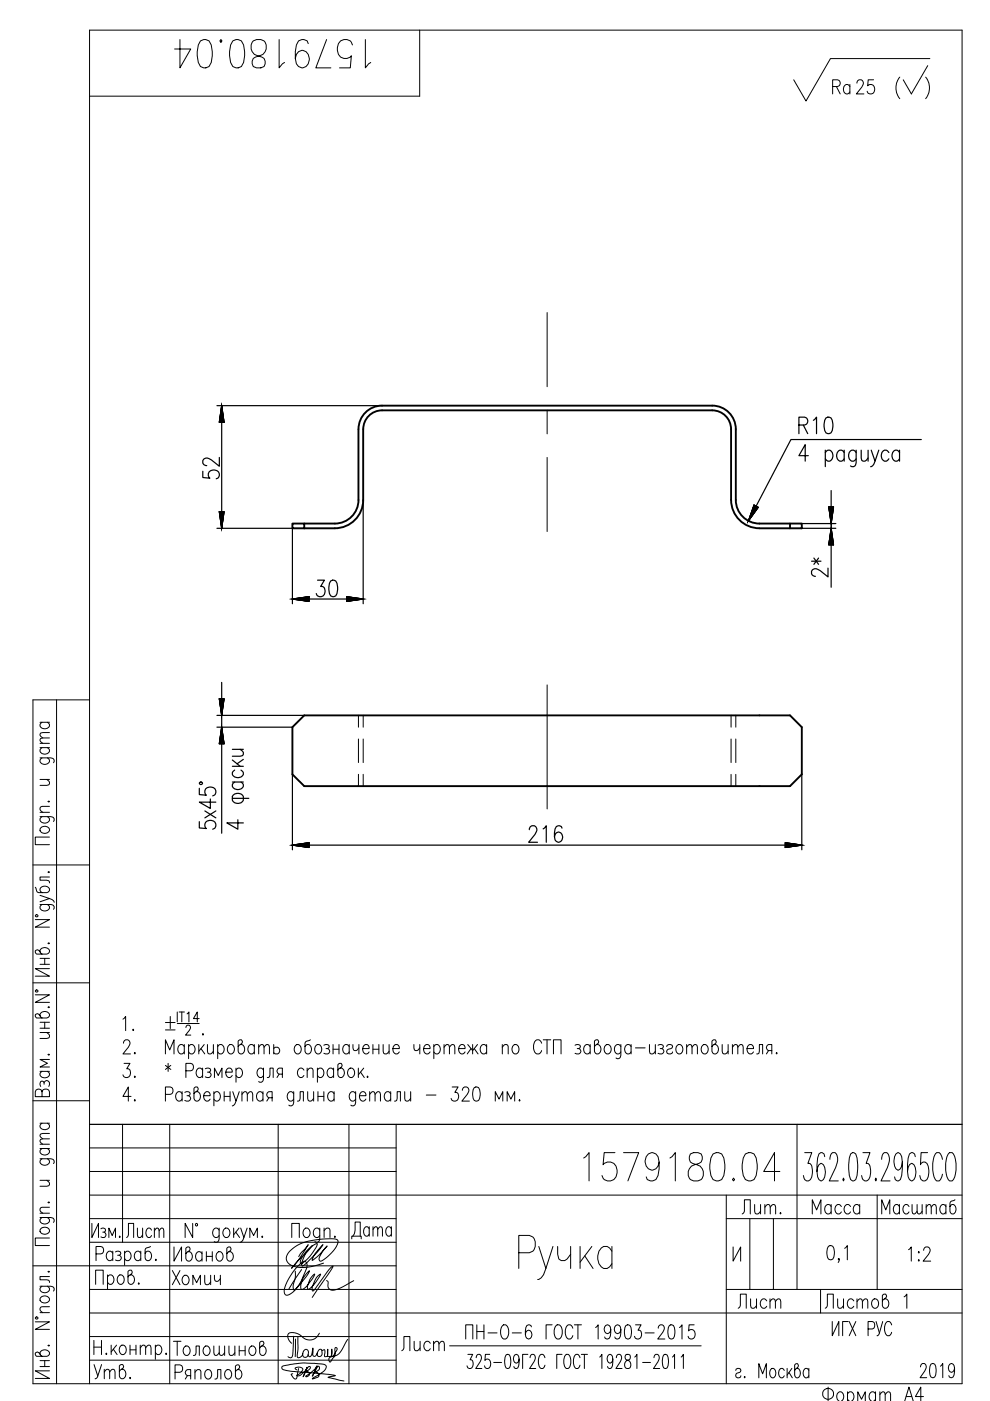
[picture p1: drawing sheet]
<svg xmlns="http://www.w3.org/2000/svg" width="210mm" height="297mm" viewBox="0 0 210 297" stroke-linecap="round" stroke-linejoin="round" font-family="sans-serif">
<defs><g id="words">
<g font-size="10.1">
<text x="35.6" y="15.5">1579180.04</text>
<text x="122.4" y="251.5">1579180.04</text>
</g>
<text font-size="8.4" x="188.7" y="22.2">( )</text>
<g font-size="7.1">
<text x="47.3" y="102.7" transform="rotate(-90 47.3 102.7)">52</text>
<text x="176.4" y="123.5" transform="rotate(-90 176.4 123.5)">2*</text>
<text x="66" y="127.7">30</text>
<text x="110.8" y="179.9">216</text>
<text x="73.4" y="263.9">Дата</text>
</g>
<g font-size="6.6">
<text x="175.3" y="21.2">Ra</text>
<text x="35.3" y="273.8">Хомич</text>
<text x="155.2" y="278.7">Лист</text>
<text x="173.6" y="278.7">Листов</text>
</g>
<g font-size="6.2">
<text x="25.8" y="263.5">Лист</text>
<text x="156.3" y="258.6">Лит.</text>
<text x="171.1" y="258.6">Масса</text>
<text x="185.6" y="258.6">Масштаб</text>
<text x="35.6" y="268.5">Иванов</text>
<text x="191.6" y="268.5">1:2</text>
<text x="84" y="287.5">Лист</text>
<text x="97.4" y="285">ПН-О-6 ГОСТ 19903-2015</text>
<text x="18.7" y="293.5">Утв.</text>
<text x="35.6" y="288.6">Толошинов</text>
<text x="36" y="293.5">Ряполов</text>
<text x="193.7" y="293.2">2019</text>
<text x="173.2" y="298.1">Фоpмат А4</text>
</g>
</g></defs>
<path d="M81 86h70M81 86a5 5 0 0 0-5 5v15a5 5 0 0 1-5 5h-6.5M151 86a5 5 0 0 1 5 5v15a5 5 0 0 0 5 5M62 111h2.5v1h-2.5zM161 111h6.5M161 112h6.5M161 112a6 6 0 0 1-6-6v-15a4 4 0 0 0-4-4h-70a4 4 0 0 0-4 4v15a6 6 0 0 1-6 6h-6.5M167.5 111h2.5v1h-2.5zM62 154.2l2.5-2.5h103l2.5 2.5v10l-2.5 2.5h-103l-2.5-2.5z" fill="none" stroke="#000" stroke-width=".4"/>
<g fill="none" stroke="#000" stroke-width=".21">
<path d="M89 6.4v14h-70M185.2 16.9h-1.1l-.1 1.3a.87 .87 0 0 1 1.1-.2 .87 .87 0 0 1 .4 1.1 .82 .82 0 0 1-.7 .8 .82 .82 0 0 1-.9-.6M197.2 12.4h-21.1l-5.2 9-2.6-4.5M116 66.3v15.7M116 87v5M116 97v15.7M8.5 158.5h2M8.5 157.6h2M8.5 153.1h2M8.9 158.5a.67 .67 0 0 0-.4 .6 .67 .67 0 0 0 .4 .7 1.01 1.01 0 0 0 1.6-.8l-.4-.5M8.9 153.1a.67 .67 0 0 0-.4 .7 .67 .67 0 0 0 .4 .6 1.01 1.01 0 0 0 1.6-.8l-.4-.5M10.5 156.5l-1.9 .1-.1 .4 .6 .6"/>
<path d="M10.5 155.3l-1.9 .1-.1 .5 .6 .6M12 148.4v145M19 148.4h-12v145h197v-287h-185v287M76 151.7v2.5M76 156.7v5M77 151.7v2.5M77 156.7v5M116 145.2v26.3M155 151.7v2.5M155 156.7v5M156 151.7v2.5M156 156.7v5"/>
<path d="M8.5 173.1l2.7 .2 .3 .3-.2 .6M8.5 160.7l2.7 .1 .3 .3-.2 .6M8.5 172.2h2M8.5 165.3h2M8.6 175.5a1.06 1.06 0 0 1 1.1-.3 1.06 1.06 0 0 1 .8 .9 1.06 1.06 0 0 1-1.1 .6 1.06 1.06 0 0 1-.9-.9zM8.9 173.1l-.3 .3a.64 .64 0 0 0 .3 1 1.01 1.01 0 0 0 1.6-.8l-.4-.5M8.9 160.7l-.3 .2a.64 .64 0 0 0 .3 1 1.01 1.01 0 0 0 1.6-.8l-.4-.4M9.9 165.3l.6 .5-.2 .6-1.8 .1M10.2 169.9l.1-.1 .2 .1-.2 .2zM10.5 177.5h-3v1.6h3M10.5 171l-1.9 .1-.1 .6 .6 .5M76 164.2v2.5"/>
<path d="M77 164.2v2.5M155 164.2v2.5M156 164.2v2.5M7 183.4h12M7.5 195h3l-3 1.6h3M7.5 188.1l.4 1 2 .2a.64 .64 0 0 0 .6-.6 .64 .64 0 0 0-.4-.7 .91 .91 0 0 0-1.2 0 .91 .91 0 0 0-.3 1l.3 .3M7.6 194h.4v.3h-.4zM8.5 191.8l2.7 .1 .3 .3-.2 .6M8.5 189.8l2 .7-2 .7M8.9 191.8l-.3 .2a.64 .64 0 0 0 .3 1 1.01 1.01 0 0 0 1.6-.8l-.4-.4M10.2 184.9h.3l-.2 .1zM10.5 190.5l.6 .2 .4 .6"/>
<path d="M10.5 185.9h-2v.7l1.8 .1 .2 .5M7 208.4h12M7.5 210.9h3l-3 1.6h3M7.6 210h.4v.3h-.4zM8.5 201.8a1 1 0 0 1 1-.9 1 1 0 0 1 1 .9l-.6 .5h-2.1l-.3-.4v-.3l.4-.2 .3 .1 .7 .8M8.5 215.4a1 1 0 0 1 1-1 1 1 0 0 1 1 1l-.6 .4h-2.1l-.3-.3v-.4l.4-.2 .3 .1 .7 .8M8.5 203.2h2M8.5 204.5h2M8.5 218.9h2M8.5 216.7h2M8.5 218h2M9.5 203.2v1.3"/>
<path d="M9.5 216.7v1.3M9.9 218.9l.6 .6-.2 .6-1.8 .1M10.2 200l.1-.1 .2 .1-.2 .1zM10.2 213.5l.1-.1 .2 .1-.2 .2zM10.5 205.4h-3l3 1.6h-3M26.1 216.1l.5-.6v3M28.2 218.2l.2 .2-.2 .1zM35.1 216.8h2M35.1 218.4h2M36.1 215.5v2.6M37.6 214.6v2.1M37.6 217h4.6"/>
<path d="M38 214.6h1.1M38.5 214.6v2.1M39.4 217.9l.3-.5h.4l.3 .4-.3 .7-.8 1h1.2M39.7 215l.4-.4v2.1M42.2 216h-1.2l.8-1.4v2.1M43 219.2l.1 .1-.1 .2-.1-.2zM7 233.4h12M8.5 238.1h2M8.5 227.1h2M8.9 238.1a.66 .66 0 0 0-.4 .7 .66 .66 0 0 0 .4 .6 .9 .9 0 0 0 1.1 0 .9 .9 0 0 0 .3-1l-.2-.3M8.9 231.5a.73 .73 0 0 0-.7-.6 .73 .73 0 0 0-.7 .6v1h3v-1a.82 .82 0 0 0-.8-.6 .82 .82 0 0 0-.8 .6v1M8.9 227.1a.67 .67 0 0 0-.4 .7 .67 .67 0 0 0 .4 .6 .91 .91 0 0 0 1.1 0 .91 .91 0 0 0 .3-1l-.2-.3"/>
<path d="M9.3 229.5a.58 .58 0 0 1 .6-.4 .58 .58 0 0 1 .6 .4l-.2 .8M9.3 229.9v-.4l-.4-.3a.73 .73 0 0 0-.3 1.1M10.2 223.6l.1-.1 .2 .1-.2 .1zM10.5 224.6h-2l1.6 .8-1.6 .8h2M19 238.4h185M26 238.4v25M26.2 221.2l.2-.6 .7-.1a.93 .93 0 0 1 .1 1.5l-1.1 1.5h1.6M26.3 225.5h1.3l-.7 1.1h.3a.95 .95 0 0 1 .4 1.4 .95 .95 0 0 1-1.4 .2l-.1-.3M27.8 232.5h-1.7l1.1-2v3M28.6 223.2l.1 .1-.1 .2-.1-.2zM28.6 228.2l.1 .1-.1 .2-.1-.2zM28.6 233.2l.1 .1-.1 .2-.1-.2z"/>
<path d="M35.1 223.5v-3l.9 2.1 .9-2.1v3M35.1 232h1a.81 .81 0 0 0 .6-.8 .81 .81 0 0 0-.6-.7h-1v3M35.1 225.9l1.1 .8M35.6 225.5v1.7M36 238.4v55M36.2 225.9l-1.1 .8M38.6 231.9a.66 .66 0 0 0-.6-.5 .66 .66 0 0 0-.6 .5 .91 .91 0 0 0-.1 1.1 .91 .91 0 0 0 1.1 .3l.2-.3M38.6 231.5v2M39.1 221.9a.67 .67 0 0 0-.7-.5 .67 .67 0 0 0-.6 .5 .91 .91 0 0 0 0 1.1 .91 .91 0 0 0 1 .3l.3-.3M39.1 221.5v2M39.2 231.6a.71 .71 0 0 1 1.1 .3l-.1 .3-.6 .1M39.4 227h1a.82 .82 0 0 0 .6-.8 .82 .82 0 0 0-.6-.7h-1v3"/>
<path d="M40 221.9a.67 .67 0 0 1 .6-.5 .67 .67 0 0 1 .6 .5 .99 .99 0 0 1-.8 1.6l-.4-.5M40 232.3a.59 .59 0 0 1 .4 .6 .59 .59 0 0 1-.4 .6l-.8-.2M40 221.5v3M41.6 231.5a1 1 0 0 1 .9 1 1 1 0 0 1-.9 1l-.5-.6v-2.2l.4-.2h.3l.2 .4-.1 .3-.8 .7M42.2 221.5v2M42.6 222.3l.8 1.2M43 226.9a.67 .67 0 0 0-.7-.5 .67 .67 0 0 0-.6 .5 1.01 1.01 0 0 0 .8 1.6l.5-.5M43 226.5v2M43.2 232.3h1.4a.67 .67 0 0 0-.5-.8 .67 .67 0 0 0-.8 .4 .99 .99 0 0 0 .8 1.6l.5-.5M43.3 221.5l-1.1 1.4M43.5 226.6a.73 .73 0 0 1 1.2 .3l-.4 .4h-.3M44 221.5l.1 1.8 .6 .2 .5-.6"/>
<path d="M44.3 227.3a.59 .59 0 0 1 .5 .6 .59 .59 0 0 1-.5 .6l-.8-.2M45.2 221.5v2M45.3 231.9l.3-.3a.8 .8 0 0 1 .9 .1 .8 .8 0 0 1 .2 .9 .8 .8 0 0 1-.9 .9l-.5-.5M45.3 231.5v3M45.5 228.5v-2l.8 1.5 .8-1.5v2M46.2 221.9a.67 .67 0 0 1 .6-.5 .67 .67 0 0 1 .6 .5 .99 .99 0 0 1-.8 1.6l-.4-.5M46.2 221.5v3M47.5 232.5h1.3M47.5 231.5v2M47.9 227.3h1.3a.67 .67 0 0 0-.4-.8 .67 .67 0 0 0-.8 .4 1.01 1.01 0 0 0 .8 1.6l.4-.5M48.6 221.6a.64 .64 0 0 1 1 .3 .99 .99 0 0 1-.8 1.6 1.17 1.17 0 0 1-.2-1.9zM48.8 231.5v2"/>
<path d="M49.4 231.5l.6 2 .7-2M50 226.9a.67 .67 0 0 1 .7-.5 .67 .67 0 0 1 .6 .5 1.01 1.01 0 0 1-.8 1.6l-.5-.5M50 233.5l-.2 .5-.6 .5M50 226.5v3M51 221.5a1 1 0 0 1 .9 1 1 1 0 0 1-.9 1l-.5-.6v-2.2l.3-.2h.4l.2 .4-.1 .3-.8 .7M51.3 232l.6-.5 .4 .1 .1 1.9M51.3 231.5v2M52.4 232l.6-.5 .5 .1 .1 1.9M53.9 221.9a.66 .66 0 0 0-.6-.5 .66 .66 0 0 0-.6 .5 .91 .91 0 0 0-.1 1.1 .91 .91 0 0 0 1.1 .3l.2-.3M53.9 221.5v2M54.8 222l.6-.5 .5 .1 .1 1.9M54.8 221.5v2"/>
<path d="M55.8 231.9a.66 .66 0 0 0-.7-.5 .66 .66 0 0 0-.6 .5 .91 .91 0 0 0 0 1.1 .91 .91 0 0 0 1 .3l.3-.3M55.8 231.5v2M55.9 226.9l-.3-.3a.64 .64 0 0 0-1 .3 1.01 1.01 0 0 0 .8 1.6l.5-.5M55.9 226.5l-.1 2.7-.4 .3-.6-.2M56 222l.6-.5 .4 .1 .1 1.9M56.7 228.5l.4-.2 .1-1.8h.7v2M57 232.7l-.4 .8M57.7 232.7h-.7l-.2-.1a.67 .67 0 0 1 .2-1.1h.7v2M58 222.3a.73 .73 0 0 1 1.2 0 .73 .73 0 0 1-.4 1.2h-.4l-.4-.3M58 221.5v2M59 238.4v55M59.2 227.7l-.5 .8"/>
<path d="M59.9 227.7l-1-.1a.67 .67 0 0 1 .3-1.1h.7v2M62.3 231.9l-.1-.2a.58 .58 0 0 0-1-.1 1.06 1.06 0 0 0-.3 1.1 1.06 1.06 0 0 0 .9 .8l.5-.5M62.3 231.5l-.1 2.7a.58 .58 0 0 1-1 .1M62.7 221.6a.64 .64 0 0 1 1.1 .3 .99 .99 0 0 1-.9 1.6 1.17 1.17 0 0 1-.2-1.9zM63.1 233.5l.4-.2 .1-1.8h.7v2M64.4 226.9a.67 .67 0 0 0-.6-.5 .67 .67 0 0 0-.6 .5 1.01 1.01 0 0 0 .8 1.6l.4-.5M65.1 227l.6-.5 .6 .1 .1 1.9M65.1 226.5v2M65.2 231.5l.2 1.8 .5 .2 .6-.6M65.8 220.5l-1 .4-.1 2a.65 .65 0 0 0 .5 .6 .65 .65 0 0 0 .7-.5 .91 .91 0 0 0 .1-1.1 .91 .91 0 0 0-1.1-.3l-.2 .3M66.5 231.5v2M67.1 221.6a.64 .64 0 0 1 1 .3 1 1 0 0 1-.8 1.6 1.17 1.17 0 0 1-.2-1.9z"/>
<path d="M67.3 226.9a.67 .67 0 0 1 .6-.5 .67 .67 0 0 1 .7 .5 1.01 1.01 0 0 1-.8 1.6l-.5-.5M67.3 226.5v3M67.4 232.5h1.3M67.4 231.5v2M68.7 221.6a.73 .73 0 0 1 1.1 .3l-.1 .3-.6 .1M68.7 231.5v2M69.5 222.3a.58 .58 0 0 1 .4 .6 .58 .58 0 0 1-.4 .6l-.8-.2M70.6 222.5h1.3M70.6 221.5v2M70.7 226.9a.67 .67 0 0 0-.6-.5 .67 .67 0 0 0-.6 .5 1.01 1.01 0 0 0 .8 1.6l.4-.5M70.7 226.5v2M70.8 231.9a.66 .66 0 0 0-.6-.5 .66 .66 0 0 0-.6 .5 .91 .91 0 0 0-.1 1.1 .91 .91 0 0 0 1.1 .3l.2-.3"/>
<path d="M70.8 231.5v2M71.9 221.5v2M72.1 226.5a1 1 0 0 1 .9 1 1 1 0 0 1-.9 1l-.5-.6v-2.2l.4-.2h.3l.2 .4-.1 .3-.8 .7M74 238.4v55M74 221.9a.67 .67 0 0 0-.6-.5 .67 .67 0 0 0-.6 .5 .91 .91 0 0 0-.1 1.1 .91 .91 0 0 0 1.1 .3l.2-.3M74 226.6a.64 .64 0 0 1 1.1 .3 1.01 1.01 0 0 1-.8 1.6 1.18 1.18 0 0 1-.3-1.9zM74 221.5v2M74.8 221.5l.2 1.1 .2 .1 .6-.1 .3-.4M75.4 231.9l-.1-.2a.58 .58 0 0 0-.9-.1 1.06 1.06 0 0 0-.3 1.1 1.06 1.06 0 0 0 .9 .8l.4-.5M75.4 231.5l-.1 2.7a.58 .58 0 0 1-.9 .1M76 226.5v2M76.1 221.5v2"/>
<path d="M76.2 232.3h1.4a.67 .67 0 0 0-.4-.8 .67 .67 0 0 0-.9 .4 1 1 0 0 0 .8 1.6l.5-.5M76.4 227.3l.8 1.2M76.9 222.3h1.4a.66 .66 0 0 0-.4-.8 .66 .66 0 0 0-.9 .4 1 1 0 0 0 .8 1.6l.5-.5M77.1 226.5l-1.1 1.4M77.9 228.2l.1 .1-.1 .2-.1-.2zM78.4 232l.6-.5 .4 .1 .1 1.9M78.4 231.5v2M79.1 222.5h1.2M79.1 221.5v2M79.5 232l.6-.5 .4 .1 .2 1.9M80.3 221.5v2M81.2 221.5l.2 1.8 .5 .2 .6-.6"/>
<path d="M82.5 221.5v2M82.8 231.9a.66 .66 0 0 0-.6-.5 .66 .66 0 0 0-.6 .5 .91 .91 0 0 0-.1 1.1 .91 .91 0 0 0 1.1 .3l.2-.3M82.8 231.5v2M83.3 222.3h1.4a.67 .67 0 0 0-.5-.8 .67 .67 0 0 0-.8 .4 .99 .99 0 0 0 .8 1.6l.5-.5M83.6 233.5l.5-.2 .1-1.8h.7v2M84 238.4v55M85.8 231.5l.1 1.8 .6 .2 .6-.6M87.1 231.5v2M87.8 221.5l.1 1.1 .2 .1 .6-.1 .3-.4M89 221.5v2M89.8 222.3h1.4a.67 .67 0 0 0-.4-.8 .67 .67 0 0 0-.9 .4 1 1 0 0 0 .8 1.6l.5-.5M90.4 232.2h2"/>
<path d="M92 221.9a.67 .67 0 0 1 .6-.5 .67 .67 0 0 1 .6 .5 .99 .99 0 0 1-.8 1.6l-.4-.5M92 221.5v3M94.1 222l.6-.5 .5 .1 .1 1.9M94.1 221.5v2M95.3 222l.6-.5 .4 .1 .1 1.9M95.9 230.5h1.2l-.7 1.1h.4a.94 .94 0 0 1 .4 1.4 .94 .94 0 0 1-1.4 .2l-.2-.3M97.2 222.3h1.4a.66 .66 0 0 0-.4-.8 .66 .66 0 0 0-.8 .4 1 1 0 0 0 .7 1.6l.5-.5M98 231.2l.3-.6 .7-.1a.93 .93 0 0 1 .1 1.5l-1.2 1.5h1.6M99.2 221.5l1 1.2 1-1.2M99.9 222.3l-.8 1.2M100.2 221.5v2M100.6 230.6l.5-.1a1.46 1.46 0 0 1 .7 1.7l-.3 1.1-.6 .2a1.44 1.44 0 0 1-.7-1.8z"/>
<path d="M100.6 222.3l.8 1.2M103.2 221.9a.66 .66 0 0 0-.6-.5 .66 .66 0 0 0-.7 .5 .91 .91 0 0 0 0 1.1 .91 .91 0 0 0 1.1 .3l.2-.3M103.2 221.5v2M105 233.5v-2l.8 1.5 .8-1.5v2M106.5 222l.6-.5 .5 .1 .1 1.9M106.5 221.5v2M107.5 233.5v-2l.8 1.5 .8-1.5v2M108.9 221.6a.65 .65 0 0 1 1 .3 .99 .99 0 0 1-.8 1.6 1.17 1.17 0 0 1-.2-1.9zM110.2 233.2l.1 .1-.1 .2-.2-.2zM114.8 221.2a.8 .8 0 0 0-.8-.8 .8 .8 0 0 0-.8 .8 1.87 1.87 0 0 0 .6 2.3 .85 .85 0 0 0 1-.8M115.2 220.5h1.6M116 220.5v3"/>
<path d="M117.3 223.5v-3h1.7v3M121.9 221.6a.73 .73 0 0 1 1.2 .3l-.1 .3-.6 .1M122.7 222.3a.58 .58 0 0 1 .5 .6 .58 .58 0 0 1-.5 .6l-.8-.2M125.1 221.9a.67 .67 0 0 0-.6-.5 .67 .67 0 0 0-.6 .5 .91 .91 0 0 0-.1 1.1 .91 .91 0 0 0 1.1 .3l.2-.3M125.1 221.5v2M126.5 221.5a1 1 0 0 1 .9 1 1 1 0 0 1-.9 1l-.5-.6v-2.2l.4-.2h.3l.2 .4-.1 .3-.8 .7M128.4 221.6a.64 .64 0 0 1 1.1 .3 .99 .99 0 0 1-.8 1.6 1.17 1.17 0 0 1-.3-1.9zM131.6 221.9l-.2-.3a.65 .65 0 0 0-1 .3 .99 .99 0 0 0 .8 1.6l.4-.5M131.6 221.5l-.1 2.7-.3 .3-.6-.2M133.8 221.9a.66 .66 0 0 0-.6-.5 .66 .66 0 0 0-.6 .5 .91 .91 0 0 0-.1 1.1 .91 .91 0 0 0 1.1 .3l.2-.3M133.8 221.5v2M134.7 222.2h2.1"/>
<path d="M137.7 221.5l.1 1.8 .6 .2 .5-.6M138.9 221.5v2M139.5 221.6a.73 .73 0 0 1 1.2 .3l-.4 .4h-.3M140.3 222.3a.58 .58 0 0 1 .5 .6 .58 .58 0 0 1-.5 .6l-.8-.2M141.4 221.9a.67 .67 0 0 1 .6-.5 .67 .67 0 0 1 .6 .5l-.3 .4-.6 .2a.55 .55 0 0 0-.2 .8 .73 .73 0 0 0 1.1-.3M143.6 221.6a.64 .64 0 0 1 1.1 .3 1 1 0 0 1-.8 1.6 1.17 1.17 0 0 1-.3-1.9zM145.6 222l.6-.5 .4 .1 .1 1.9M145.6 221.5v2M146.7 222l.6-.5 .5 .1 .1 1.9M149 221.6a.64 .64 0 0 1 1 .3 .99 .99 0 0 1-.8 1.6 1.17 1.17 0 0 1-.2-1.9zM151.4 221.5a1 1 0 0 1 .9 1 1 1 0 0 1-.9 1l-.4-.6v-2.2l.3-.2h.3l.3 .4-.1 .3-.8 .7M153.1 221.5l.1 1.8 .6 .2 .6-.6"/>
<path d="M154.4 221.5v2M155.3 222l.6-.5 .4 .1 .1 1.9M155.3 221.5v2M156.4 222l.6-.5 .5 .1 .1 1.9M158.4 222.3h1.4a.67 .67 0 0 0-.5-.8 .67 .67 0 0 0-.8 .4 1 1 0 0 0 .8 1.6l.5-.5M160.4 223.5l.5-.2 .1-1.8h.7v2M163 222.7l-.5 .8M163.6 222.7l-.9-.1a.67 .67 0 0 1 .3-1.1h.6v2M164.7 223.2l.1 .1-.1 .2-.2-.2zM169 238.4v35M8.5 258.1l2.7 .2a.59 .59 0 0 1 .1 .9M8.5 245.7l2.7 .1a.58 .58 0 0 1 .1 .9"/>
<path d="M8.5 257.2h2M8.5 250.2h2M8.5 243.5h2M8.5 242.6h2M8.9 258.1l-.1 .2a.59 .59 0 0 0-.2 .9 1.07 1.07 0 0 0 1.1 .3 1.07 1.07 0 0 0 .8-.9l-.4-.5M8.9 245.7l-.1 .1a.58 .58 0 0 0-.2 .9 1.07 1.07 0 0 0 1.1 .3 1.07 1.07 0 0 0 .8-.9l-.4-.4M8.9 243.5a.67 .67 0 0 0-.4 .6 .67 .67 0 0 0 .4 .7 1.01 1.01 0 0 0 1.6-.8l-.4-.5M9.9 250.2l.6 .6-.2 .6-1.8 .1M10.2 254.9l.1-.1 .2 .1-.2 .2zM10.5 256l-1.9 .1-.1 .6 .6 .5M10.5 241.5l-1.9 .1-.1 .4 .6 .6M10.5 240.3l-1.9 .1-.1 .5 .6 .6"/>
<path d="M19 253.4h185M19 258.4h65M19 243.4h65M19 248.4h65M19.5 259.4v3l1.4-3v3M40.9 259.4v3l-1.6-3v3M41.5 259.5h.3v.4h-.3zM154 258.4h50M154 253.4v40M159 258.4v15M164 258.4v15M170.6 244.4h1.5l-.8 2.3h.4a3.2 3.2 0 0 1 .1 3.4l-.4 .3h-.4l-.4-.3-.3-.9"/>
<path d="M174.9 245.2l-.2-.5-.4-.3h-.3l-.4 .3a10.6 10.6 0 0 0-.2 4.8l.2 .6 .6 .3a2.35 2.35 0 0 0 .7-2.9l-.3-.6-.6-.2-.4 .2-.2 .6-.2 .9M176 245.8a1.7 1.7 0 0 1 .5-1.4h.6a2.02 2.02 0 0 1 .4 2.3l-1.7 3.7h1.9M178.8 249.8l.2 .3-.2 .3-.1-.3zM180.4 244.7l.4-.3 .6 .3a8.9 8.9 0 0 1 0 5.4l-.4 .3h-.2l-.4-.3a8.9 8.9 0 0 1 0-5.4zM183 244.4h1.5l-.9 2.3h.4a3.2 3.2 0 0 1 .2 3.4l-.4 .3h-.4l-.4-.3-.3-.9M185.7 249.8l.1 .3-.1 .3-.1-.3zM186 253.4v20M186.9 245.8a1.66 1.66 0 0 1 .6-1.4h.5a1.98 1.98 0 0 1 .4 2.3l-1.6 3.7h1.9M191.3 246.4l-.4 1.4-.5 .3a2.37 2.37 0 0 1-.7-2.9l.2-.5 .5-.3 .5 .3a8 8 0 0 1 0 5.4l-.7 .3-.4-.3-.1-.6M194.1 245.2l-.2-.5-.4-.3-.7 .3a10.6 10.6 0 0 0-.2 4.8l.2 .6 .6 .3a2.37 2.37 0 0 0 .7-2.9l-.3-.6-.6-.2-.4 .2-.4 1.5M196.7 244.4h-1.4l-.1 2.5 .5-.5h.4a2.24 2.24 0 0 1 .8 2.3l-.4 1.4-.4 .3h-.4l-.4-.3-.3-.9M199.8 245.8l-.1-.6a.98 .98 0 0 0-1.1-.8 5.6 5.6 0 0 0 0 6 1.22 1.22 0 0 0 1.2-1.5"/>
<path d="M201.3 244.4a1.22 1.22 0 0 1 1.3 1.4 5.3 5.3 0 0 1-.7 4.6 1.22 1.22 0 0 1-1.3-1.5 5.3 5.3 0 0 1 .7-4.5zM7 268.4h77M7.6 279.3h.4v.3h-.4zM8.5 272.7l2.7 .1 .3 .4-.2 .5M8.5 278.3h2M8.6 260.5a1.07 1.07 0 0 1 1.1-.3 1.07 1.07 0 0 1 .8 .9 1.06 1.06 0 0 1-1.1 .6 1.06 1.06 0 0 1-.9-.9zM8.6 275.1a1.06 1.06 0 0 1 1.1-.3 1.06 1.06 0 0 1 .8 .9 1.06 1.06 0 0 1-1.1 .6 1.06 1.06 0 0 1-.9-1zM8.9 272.7l-.3 .2a.64 .64 0 0 0 .3 1.1 1.01 1.01 0 0 0 1.6-.8l-.4-.5M10.2 269.6l.1-.1 .2 .1zM10.5 262.5h-3v1.6h3M10.5 277l-1.9 .2-.1 .5 .6 .6M10.5 270.7h-2v.6l1.8 .1 .2 .5"/>
<path d="M19 278.4h185M19 263.4h65M19 273.4h65M20.3 272.3v-3h1.6v3M20.4 265.8h1a.81 .81 0 0 0 .6-.7 .81 .81 0 0 0-.6-.8h-1v3M21.4 260.5a.59 .59 0 0 1 1 .3l-.1 .3-.5 .1M22.1 261.2a.61 .61 0 0 1 .4 .6 .61 .61 0 0 1-.4 .6l-.7-.2M22.8 270.7a.66 .66 0 0 1 .6-.4 .66 .66 0 0 1 .6 .4 1.01 1.01 0 0 1-.7 1.6l-.5-.4M22.8 270.3v3M23.1 262.4v-2l.7 1.6 .7-1.6v2M23.9 265.7l-.4-.4a1 1 0 0 0-1 1 1 1 0 0 0 1 1l.4-.4M23.9 265.3v2"/>
<path d="M24.5 265.4a.71 .71 0 0 1 1.1 .3l-.1 .3-.6 .1M25.2 270.4a.65 .65 0 0 1 1 .3 1.01 1.01 0 0 1-.8 1.6 1.19 1.19 0 0 1-.2-1.9zM25.3 266.1a.58 .58 0 0 1 .4 .6 .58 .58 0 0 1-.4 .6l-.8-.2M26.4 265.7l.2-.3a.8 .8 0 0 1 1 .1 .8 .8 0 0 1 .2 .9 .8 .8 0 0 1-.9 .9l-.5-.4M26.4 265.3v3M27.6 270.3a1 1 0 0 1 .9 1 1 1 0 0 1-.9 1l-.5-.6v-2.1l.4-.3h.3l.2 .4-.1 .3-.8 .7M29.4 272l.1 .2-.1 .1-.1-.1zM29.8 265.7a.66 .66 0 0 0-.6-.4 .66 .66 0 0 0-.6 .4 .91 .91 0 0 0-.1 1.1 .91 .91 0 0 0 1.1 .3l.2-.2M29.8 265.3v2M31.9 264.3l-1 .4-.1 2a.64 .64 0 0 0 .5 .6 .64 .64 0 0 0 .7-.4 .9 .9 0 0 0 .1-1.2 .9 .9 0 0 0-1.1-.3l-.2 .3M33.1 267v.3l-.2-.2zM46.5 260.8l-.2-.1a.58 .58 0 0 0-.9-.2 1.06 1.06 0 0 0-.3 1.1 1.06 1.06 0 0 0 .9 .8l.5-.4"/>
<path d="M46.5 260.4l-.2 2.7a.58 .58 0 0 1-.9 .1M47.6 260.5l.2-.1a1 1 0 0 1 1 1 1 1 0 0 1-1 1 1.17 1.17 0 0 1-.2-1.9zM49.5 260.4v2M50 261.2l.8 1.2M50.7 260.4l-1.2 1.4M51 260.4l.7 2 .7-2M53 262.4v-2l.8 1.6 .8-1.6v2M55.6 262.1l.1 .1-.1 .2zM61.9 262.4v-3h1.6v3M62.6 269.5a6.3 6.3 0 0 1-.4 3.1v.4a.34 .34 0 0 0 .2 .5h.1a11 11 0 0 0 2.6-5.4v-.1a.63 .63 0 0 0-.6-.6 .63 .63 0 0 0-.7 .4 11 11 0 0 0-3.5 6.1v.1a.63 .63 0 0 0 .4 .6 .63 .63 0 0 0 .7-.1l1.4-1.2 2.2-2.7 .6-1.2a4.2 4.2 0 0 0-1.7 4 1.75 1.75 0 0 0 1.5-1.2l.9-1.2 .4-.9a3.9 3.9 0 0 0-1.5 2.7v.3a.27 .27 0 0 0 .2 .3 .27 .27 0 0 0 .3-.2l1.3-1.4 .9-1.4v-.3a4.3 4.3 0 0 0-1.7 3.6 .34 .34 0 0 0 .4 0 .34 .34 0 0 0 .1-.4l3.1-4.1 .8-.8-.7 1.2-3.7 5.5M63.9 269.2l-2.6 4.1M64.6 260.5l.2-.1a1 1 0 0 1 1 1 1 1 0 0 1-1 1 1.17 1.17 0 0 1-.2-1.9z"/>
<path d="M64.8 265.8l-1.5 1.4-1.5 1.7 1.7-2.1 1.8-2.9-2 2.5M66.2 264.1a8.5 8.5 0 0 0-2.5 3.3v.1a.29 .29 0 0 0-.1 .3 .29 .29 0 0 0 .3 .2 8.6 8.6 0 0 0 3.3-4.3 5.5 5.5 0 0 0-3.2 4.7l.6-.3 2.1-2 1.8-2.2-1.1 1.1a4.4 4.4 0 0 0-1.2 2.2 14.8 14.8 0 0 0 3.2-3 5.5 5.5 0 0 0-1.7 2.9 .37 .37 0 0 0 .3 .3 .37 .37 0 0 0 .4-.1 6.3 6.3 0 0 0 3.3-4.2l-.4-.3a15.7 15.7 0 0 0-8.6 1.4 3.2 3.2 0 0 0-2 2.8 2.86 2.86 0 0 0 3.1 1.7 12.7 12.7 0 0 0 4.8-.9M67.8 260.8l-.5-.4a1 1 0 0 0-.9 1 1 1 0 0 0 .9 1l.5-.4M67.8 260.4l-.1 2.7-.4 .3-.5-.2M68.7 260.9l.6-.5 .6 .1 .1 1.9M68.7 260.4v2M69.2 271.5a.52 .52 0 0 1 .3 .8 1.13 1.13 0 0 0 .6 1.2 1.13 1.13 0 0 0 1.3-.1l3.6-1.9M71 262.1v.3l-.1-.2zM110 265.6h2.2a1.94 1.94 0 0 0 1.4-1.8 1.94 1.94 0 0 0-1.4-1.9h-2.2v7M114.2 264.3l1.5 4.6 1.5-4.6M115.7 268.9l-.5 1.4-.5 .6-.7 .4M118.2 264.3v1.6l.3 1 .5 .4h.7l.5-.4 .8-1"/>
<path d="M121 264.3v4.6M123 264.3v4.6M124 266.3l1.7 2.6M125.5 264.3l-2.5 3.3M129.7 265.3l-.5-.7-.5-.3a1.82 1.82 0 0 0-2 2 2.5 2.5 0 0 0 1.3 2.6h.7l.5-.3 .5-.7M129.7 264.3v4.6M154 273.4h50M155.4 264.4v3l1.6-3v3M175.7 264.2l.5-.1a1.46 1.46 0 0 1 .7 1.7l-.3 1.2-.6 .1a1.46 1.46 0 0 1-.7-1.7zM177.9 267l-.1 .1v-.3a.64 .64 0 0 1-.1 .9M179.1 264.7l.6-.6v3M191.7 275l.6-.6v3"/>
<path d="M7.5 280.3h3l-3 1.6h3M8.5 287.1a1 1 0 0 1 1-.9 1 1 0 0 1 1 .9l-.6 .5h-2.1l-.3-.4v-.3l.4-.3 .3 .2 .7 .8M8.5 288.5h2M8.5 289.7h2M9.5 288.5v1.2M10.2 285.3l.1-.1 .2 .1-.2 .1zM10.5 290.6h-3l3 1.7h-3M19 283.4h65M19 288.4h65M19.9 284.2v3M19.9 285.6h1.6M21.5 284.2v3"/>
<path d="M23.6 285.2v2M24 286.1l.8 1.1M24.7 285.2l-1.1 1.4M25.6 285.3a.65 .65 0 0 1 1.1 .3 1.01 1.01 0 0 1-.8 1.6 1.19 1.19 0 0 1-.3-1.9zM27.6 286.2h1.2M27.6 285.2v2M28.8 285.2v2M29.7 285.8l.6-.6 .5 .1 .1 1.9M29.7 285.2v2M30.9 285.8l.6-.6 .4 .1 .1 1.9M32.9 285.6a.66 .66 0 0 1 .7-.4 .66 .66 0 0 1 .6 .4 1.01 1.01 0 0 1-.8 1.6l-.5-.4M32.9 285.2v3"/>
<path d="M62.3 283.3l-.1 2.5a2.73 2.73 0 0 1-.4 2l-.3 .1-.4-.3M62.6 283.9v3.7M62.9 290.4l-.3-.2a.97 .97 0 0 1 1.6 .2l-.4 .7-.9 .5 .1 .1a2.69 2.69 0 0 0 2-1.7l.1-.1-.8 2 .2-.7a2.16 2.16 0 0 1 1.1-1.5l.1 .1a.71 .71 0 0 1-.7 .9h-.1a.61 .61 0 0 1 .7 .7 .61 .61 0 0 1-.8 .5v-.1a6.8 6.8 0 0 0 2.4-2.2l-1 2.2 1.1-2a.35 .35 0 0 1 .5 .1 .35 .35 0 0 1-.1 .5l-.5 .3-.5 .1 .6 .2 .2 .2a.53 .53 0 0 1 .1 .7 .53 .53 0 0 1-.6 .2l-.8 .3 2.5-1.7a.77 .77 0 0 0 .5-1 .77 .77 0 0 0-.9-.5 19.2 19.2 0 0 0-8.5 .6 .5 .5 0 0 0 .5 .7l1.4 .2 9.2 .9 .2 .1-1.5 .3 3.3 .8M63.2 283.4v2.6l-.2 1.1a.49 .49 0 0 0 .2 .8 .49 .49 0 0 0 .7-.3l.2-.3a1.07 1.07 0 0 1 .9-1.2l.1 .1a1.01 1.01 0 0 1 0 1.4 .58 .58 0 0 1-.7 .1 .58 .58 0 0 1-.2-.7M63.3 290.2l-.3 1.5a.46 .46 0 0 1-.1 .5 .46 .46 0 0 1-.4 .1l-.7-.8 .3-.2M67.3 286.7a.56 .56 0 0 0 .4 .9 .56 .56 0 0 0 .6-.7v-.3a.42 .42 0 0 0-.4-.5 .42 .42 0 0 0-.5 .4v.1a.9 .9 0 0 1-.8 1 .97 .97 0 0 1-.2-1.2l-.1-.6a2.42 2.42 0 0 1-.6 1.9l-.4-.5M67.7 282.7a2.3 2.3 0 0 1-4 .4 2.05 2.05 0 0 0-2.6-.2v.9l.7 1M73.7 284l-.7 1.2a3.4 3.4 0 0 1-3 2.6l-.3 .3 .1 .5a.19 .19 0 0 0 .2 .2 .19 .19 0 0 0 .2-.2l.4-.6a1.76 1.76 0 0 0 .4-2 .28 .28 0 0 1 .4-.2 .28 .28 0 0 1 0 .5l-.5 .7a.41 .41 0 0 1-.1 .4 .41 .41 0 0 1-.4 .1v-1.5l-.1 1a.48 .48 0 0 1-.2 .6 .48 .48 0 0 1-.7-.3l.1-1.2v1.2l-.3 .3a.27 .27 0 0 1-.3 0 .27 .27 0 0 1-.1-.3l.1-.9a.19 .19 0 0 0-.1-.2 .19 .19 0 0 0-.3 0l-.3 .2M95.3 285.3h53.4M99.2 287.2h1l-.5 1.1h.2a1.14 1.14 0 0 1-.1 1.8 .58 .58 0 0 1-.8-.5M101 287.9l.1-.5 .2-.2h.4l.3 .2a1.31 1.31 0 0 1-.2 1.3l-.9 1.4h1.3M103.8 287.2h-.9l-.1 1.2a.61 .61 0 0 1 .6-.3 .61 .61 0 0 1 .5 .5 1 1 0 0 1-.7 1.5l-.3-.1-.2-.4"/>
<path d="M104.7 288.9h1.7M107.3 287.3l.4-.1a1.6 1.6 0 0 1 .6 1.7l-.3 1.1-.4 .1a1.6 1.6 0 0 1-.6-1.7zM110.1 288.1l-.3 .8-.3 .1a.99 .99 0 0 1-.6-.9 .99 .99 0 0 1 .6-.9l.3 .1a3.1 3.1 0 0 1 0 2.7l-.5 .1-.3-.1v-.3M111.9 287.2h-1.1v2.9M112.4 287.9l.1-.5 .3-.2h.3l.3 .2a1.31 1.31 0 0 1-.2 1.3l-.9 1.4h1.3M115.5 287.9a.65 .65 0 0 0-.6-.8 .65 .65 0 0 0-.7 .8v.4a2.03 2.03 0 0 0 .5 1.8 .71 .71 0 0 0 .8-.7M119.2 287.2h-1.2v2.9M119.9 287.3l.2-.1a.71 .71 0 0 1 .8 .7l.1 .4a2.03 2.03 0 0 1-.5 1.8 .71 .71 0 0 1-.9-.7l-.1-.4a2.45 2.45 0 0 1 .4-1.7zM123 287.9l-.1-.3a.64 .64 0 0 0-.8-.4 2.23 2.23 0 0 0 0 2.9 .71 .71 0 0 0 .9-.7M123.9 287.2v2.9M127.1 287.7l.5-.5v2.9M129.9 288.1l-.1 .5-.4 .4a.98 .98 0 0 1-.7-.9 .98 .98 0 0 1 .7-.9l.3 .1a3.1 3.1 0 0 1 0 2.7l-.5 .1-.3-.1-.1-.3"/>
<path d="M130.7 287.9l.1-.5a.63 .63 0 0 1 .9 0 .63 .63 0 0 1 0 .9l-1.1 1.8h1.3M132.6 287.3a.75 .75 0 0 0 .6 1.1 .88 .88 0 0 1 .6 1 .88 .88 0 0 1-.9 .7 1 1 0 0 1-.4-1 1 1 0 0 1 .9-.8 .63 .63 0 0 0 .2-.9 .63 .63 0 0 0-1-.1zM134.6 287.7l.4-.5v2.9M136.2 288.9h1.7M138.7 287.9l.1-.5 .2-.2h.4l.3 .2a1.31 1.31 0 0 1-.2 1.3l-.9 1.4h1.3M140.7 287.3l.5-.1a1.6 1.6 0 0 1 .5 1.7l-.3 1.1-.4 .1a1.62 1.62 0 0 1-.6-1.7zM142.6 287.7l.4-.5v2.9M144.4 287.7l.5-.5v2.9M156 290.6a.56 .56 0 0 1 .5-.5 .56 .56 0 0 1 .6 .5l-.3 .4-.5 .1a.58 .58 0 0 0-.2 .9 .59 .59 0 0 0 1-.3M157.9 291.8v.3zM160.9 292.1v-3l.8 2.2 .8-2.2v3M163.5 290.3l.5-.2a1.24 1.24 0 0 1 0 2 1.05 1.05 0 0 1-.9-.7 1.05 1.05 0 0 1 .4-1.1z"/>
<path d="M166.3 290.6l-.4-.5h-.3a1.24 1.24 0 0 0 0 2h.3l.4-.4M166.9 290.1v2M167.3 291l.7 1.1M167.9 290.1l-1 1.5M168.9 290.1h.3a1.23 1.23 0 0 1 0 2 .61 .61 0 0 1-.7-.5v-2.2l.3-.3 .4 .2a.73 .73 0 0 1-.5 1l-.2 .3M171.5 290.6l-.4-.5h-.3a1.23 1.23 0 0 0 0 2h.3l.4-.4M171.5 290.1v2M176.5 280.2v3l1.4-3v3M179.9 280.2h-1.2v3M180.1 280.2l1.4 3M181.5 280.2l-1.4 3M184.1 281.8h.9a.85 .85 0 0 0 .5-.8 .85 .85 0 0 0-.5-.8h-.9v3"/>
<path d="M185.7 280.2l.8 2.4M187.2 280.2l-.8 2.7-.5 .3M189.1 280.9a.7 .7 0 0 0-.7-.7 .7 .7 0 0 0-.7 .7 2.06 2.06 0 0 0 .5 2.3 .77 .77 0 0 0 .9-.7"/>
</g>
<g fill="none" stroke="#000" stroke-width=".25">
<path d="M46 86h35M47 86v26M47 86l.5 3.5h-1zM169.4 90.1h1.2a.85 .85 0 0 0 .7-.8 .85 .85 0 0 0-.7-.9h-1.2v3.5M170.3 90.1l1 1.8M171.4 96.6h-2l1.3-2.3v3.5M172.5 89.1l.6-.7v3.5M175 95.9a.78 .78 0 0 1 .7-.5 .78 .78 0 0 1 .8 .5 1.16 1.16 0 0 1-1 1.9l-.5-.5M175 95.4v3.5M175.1 88.6l.7-.2a1.71 1.71 0 0 1 .8 2l-.1 .9-.3 .5-.7 .1a1.71 1.71 0 0 1-.8-2l.2-.8zM179 95.9a.77 .77 0 0 0-.7-.5 .77 .77 0 0 0-.8 .5 1.16 1.16 0 0 0 1 1.9l.5-.5M179 95.4v2.4"/>
<path d="M181.5 95.9a.78 .78 0 0 0-.7-.5 .78 .78 0 0 0-.7 .5 1.16 1.16 0 0 0 .9 1.9l.5-.5M181.5 95.4v2.7l-.1 .5a.68 .68 0 0 1-1.1 .2M182.6 95.4l.1 2.2 .7 .2 .7-.7M184.1 95.4v2.4M184.7 95.4l.8 2.4 .8-2.4M185.5 97.8l-.2 .6-.3 .4-.4 .1M188.5 95.9a.78 .78 0 0 0-.8-.5 .78 .78 0 0 0-.7 .5 1.16 1.16 0 0 0 .9 1.9l.6-.5M190.7 95.9a.77 .77 0 0 0-.7-.5 .77 .77 0 0 0-.7 .5 1.16 1.16 0 0 0 .9 1.9l.5-.5M190.7 95.4v2.4M195.3 93.2h-27.6l-9 17.2M46 112h16v16M46.5 108.5h1l-.5 3.5z"/>
<path d="M77 106v22M159.9 107.1l.9 .5-2.1 2.8zM170 112h7.2M170 111h7.2M175.7 107.5h1l-.5 3.5zM176.2 104v11.5M176.2 112l.5 3.5h-1zM62 127h15M62 127l3.5-.5v1zM73.5 126.5l3.5 .5-3.5 .5zM46 154.2h16M46 151.7h18.5"/>
<path d="M46.5 148.2h1l-.5 3.5zM47 144.7v32M47 154.2l.5 3.5h-1zM49.3 158.9h2.3M50.9 158.9l.7 .6-.2 .7-2.1 .1M42.3 174.2v1.3l1.5 .2a1.02 1.02 0 0 1-.2-1.3 1.02 1.02 0 0 1 1.2-.5 .96 .96 0 0 1 1 .8 .96 .96 0 0 1-.7 1.1M42.3 167.1v1.4l1.5 .1a1.02 1.02 0 0 1-.2-1.3 1.02 1.02 0 0 1 1.2-.4 .95 .95 0 0 1 1 .8 .95 .95 0 0 1-.7 1M43.4 171.9l2.4 1.5M44.6 169.4v2l-2.3-1.3h3.5M45.8 171.9l-2.4 1.5M49.3 169.3h3.5M49.3 165.8h2.3"/>
<path d="M49.3 162.5h2.3M49.3 161.1l1.6 1.4M49.4 168.6a1.38 1.38 0 0 1 2.2 .3v.8a1.34 1.34 0 0 1-2.3 0v-.8zM49.8 165.8a.77 .77 0 0 0-.6 .7 .77 .77 0 0 0 .6 .8 1.16 1.16 0 0 0 1.8-1l-.5-.5M49.8 163.3a.77 .77 0 0 0-.6 .7 .77 .77 0 0 0 .6 .7 1.16 1.16 0 0 0 1.8-.9l-.5-.5M50.4 173.8v2l-2.3-1.3h3.5M51.6 161l-1.3 .9M62 179.2h108M62 179.2l3.5-.5v1zM62 164.2v16M166.5 178.7l3.5 .5-3.5 .5zM170 164.2v16"/>
<circle cx="42.6" cy="166.1" r=".31"/>
</g>
<g fill="#000" stroke="#000" stroke-width=".21">
<path d="M47 86l.5 3.5h-1zM47 86l.5 3.5h-1z"/>
<path d="M46.5 108.5h1l-.5 3.5zM46.5 108.5h1l-.5 3.5z"/>
<path d="M159.9 107.1l.9 .5-2.1 2.8zM159.9 107.1l.9 .5-2.1 2.8z"/>
<path d="M175.7 107.5h1l-.5 3.5zM175.7 107.5h1l-.5 3.5z"/>
<path d="M176.2 112l.5 3.5h-1zM176.2 112l.5 3.5h-1z"/>
<path d="M62 127l3.5-.5v1zM62 127l3.5-.5v1z"/>
<path d="M73.5 126.5l3.5 .5-3.5 .5zM73.5 126.5l3.5 .5-3.5 .5z"/>
<path d="M46.5 148.2h1l-.5 3.5zM46.5 148.2h1l-.5 3.5z"/>
<path d="M47 154.2l.5 3.5h-1zM47 154.2l.5 3.5h-1z"/>
<path d="M62 179.2l3.5-.5v1zM62 179.2l3.5-.5v1z"/>
<path d="M166.5 178.7l3.5 .5-3.5 .5zM166.5 178.7l3.5 .5-3.5 .5z"/>
</g>
<use href="#words"/>
</svg>
